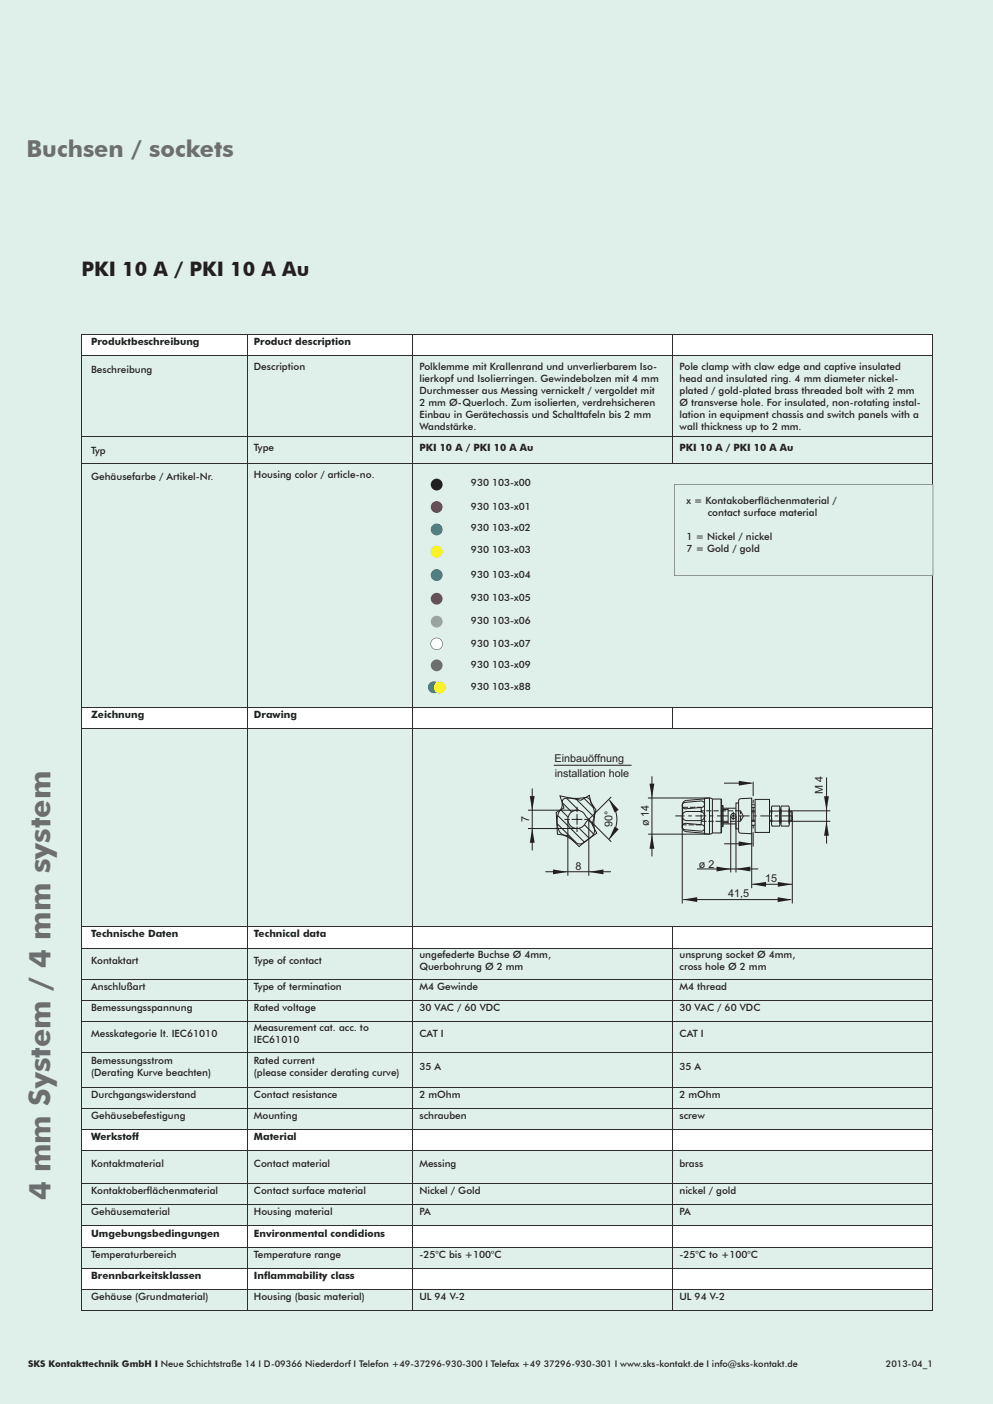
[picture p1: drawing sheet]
<svg xmlns="http://www.w3.org/2000/svg" width="210mm" height="297mm" viewBox="0 0 210 297" stroke-linecap="round" stroke-linejoin="round" font-family="sans-serif">
<defs><g id="words">
<text font-size="6.3" fill="#6d6e70" x="10.7" y="253.9" transform="rotate(-90 10.7 253.9)">4 mm System / 4 mm system</text>
<text font-size="4.9" fill="#6d6e70" x="5.6" y="33.3">Buchsen / sockets</text>
<text font-size="4.2" fill="#231f20" x="17.2" y="58.4">PKI 10 A / PKI 10 A Au</text>
<g font-size="2.3" fill="#231f20">
<text x="117.3" y="161.3">Einbauöffnung</text>
<text x="117.3" y="164.3">installation hole</text>
<text x="111.9" y="173.9" transform="rotate(-90 111.9 173.9)">7</text>
<text x="174" y="168.1" transform="rotate(-90 174 168.1)">M 4</text>
<text x="129.5" y="175" transform="rotate(-90 129.5 175)">90°</text>
<text x="137.2" y="174.8" transform="rotate(-90 137.2 174.8)">ø 14</text>
<text x="121.7" y="184">8</text>
<text x="147.8" y="183.6">ø 2</text>
<text x="154" y="189.8">41,5</text>
<text x="161.8" y="186.6">15</text>
</g>
<g font-size="2.1" fill="#231f20">
<text x="19.3" y="73.1">Produktbeschreibung</text>
<text x="53.7" y="73.1">Product description</text>
<text x="19.3" y="78.9">Beschreibung</text>
<text x="53.7" y="78.3">Description</text>
<text x="88.7" y="78.3">Polklemme mit Krallenrand und unverlierbarem Iso-</text>
<text x="88.7" y="80.9">lierkopf und Isolierringen. Gewindebolzen mit 4 mm</text>
<text x="88.7" y="83.4">Durchmesser aus Messing vernickelt / vergoldet mit</text>
<text x="143.7" y="78.3">Pole clamp with claw edge and captive insulated</text>
<text x="143.7" y="80.9">head and insulated ring. 4 mm diameter nickel-</text>
<text x="143.7" y="83.4">plated / gold-plated brass threaded bolt with 2 mm</text>
<text x="88.7" y="85.9">2 mm Ø-Querloch. Zum isolierten, verdrehsicheren</text>
<text x="88.7" y="88.5">Einbau in Gerätechassis und Schalttafeln bis 2 mm</text>
<text x="143.7" y="85.9">Ø transverse hole. For insulated, non-rotating instal-</text>
<text x="143.7" y="88.5">lation in equipment chassis and switch panels with a</text>
<text x="53.7" y="95.5">Type</text>
<text x="88.7" y="95.5">PKI 10 A / PKI 10 A Au</text>
<text x="88.7" y="91">Wandstärke.</text>
<text x="143.7" y="91">wall thickness up to 2 mm.</text>
<text x="143.7" y="95.5">PKI 10 A / PKI 10 A Au</text>
<text x="19.3" y="96">Typ</text>
<text x="19.3" y="101.7">Gehäusefarbe / Artikel-Nr.</text>
<text x="53.7" y="101.1">Housing color / article-no.</text>
<text x="99.6" y="102.8">930 103-x00</text>
<text x="99.6" y="107.8">930 103-x01</text>
<text x="143.7" y="106.1">x = Kontaktoberfächenmaterial /</text>
<text x="145.2" y="106.7">x = Kontakoberfächenmaterial /</text>
<text x="159.5" y="106.1">l</text>
<text x="160.4" y="106.7">l</text>
<text x="99.6" y="112.3">930 103-x02</text>
<text x="147.5" y="108.7">contact surface material</text>
<text x="149.7" y="109.3">contact surface material</text>
<text x="99.6" y="117.1">930 103-x03</text>
<text x="145.2" y="114.3">1 = Nickel / nickel</text>
<text x="145.2" y="116.9">7 = Gold / gold</text>
<text x="99.6" y="122.2">930 103-x04</text>
<text x="99.6" y="127.1">930 103-x05</text>
<text x="99.6" y="132.1">930 103-x06</text>
<text x="99.6" y="136.8">930 103-x07</text>
<text x="99.6" y="141.3">930 103-x09</text>
<text x="99.6" y="146">930 103-x88</text>
<text x="19.3" y="151.8">Zeichnung</text>
<text x="53.7" y="151.8">Drawing</text>
<text x="19.3" y="198.3">Technische Daten</text>
<text x="19.3" y="203.9">Kontaktart</text>
<text x="53.7" y="203.9">Type of contact</text>
<text x="53.7" y="198.3">Technical data</text>
<text x="88.7" y="202.6">ungefederte Buchse Ø 4mm,</text>
<text x="143.7" y="202.6">unsprung socket Ø 4mm,</text>
<text x="19.3" y="209.4">Anschlußart</text>
<text x="53.7" y="209.4">Type of termination</text>
<text x="88.7" y="209.4">M4 Gewinde</text>
<text x="88.7" y="205.1">Querbohrung Ø 2 mm</text>
<text x="143.7" y="209.4">M4 thread</text>
<text x="143.7" y="205.1">cross hole Ø 2 mm</text>
<text x="19.3" y="213.9">Bemessungsspannung</text>
<text x="53.7" y="213.9">Rated voltage</text>
<text x="88.7" y="213.9">30 VAC / 60 VDC</text>
<text x="143.7" y="213.9">30 VAC / 60 VDC</text>
<text x="19.3" y="219.5">Messkategorie lt. IEC61010</text>
<text x="53.7" y="218.2">Measurement cat. acc. to</text>
<text x="53.7" y="220.7">IEC61010</text>
<text x="88.7" y="219.5">CAT I</text>
<text x="143.7" y="219.5">CAT I</text>
<text x="19.3" y="225.1">Bemessungsstrom</text>
<text x="19.3" y="227.6">(Derating Kurve beachten)</text>
<text x="53.7" y="225.1">Rated current</text>
<text x="53.7" y="227.6">(please consider derating curve)</text>
<text x="88.7" y="226.4">35 A</text>
<text x="143.7" y="226.4">35 A</text>
<text x="19.3" y="232.2">Durchgangswiderstand</text>
<text x="53.7" y="232.2">Contact resistance</text>
<text x="88.7" y="232.2">2 mOhm</text>
<text x="143.7" y="232.2">2 mOhm</text>
<text x="19.3" y="236.7">Gehäusebefestigung</text>
<text x="53.7" y="236.7">Mounting</text>
<text x="88.7" y="236.7">schrauben</text>
<text x="143.7" y="236.7">screw</text>
<text x="19.3" y="241.2">Werkstoff</text>
<text x="53.7" y="241.2">Material</text>
<text x="19.3" y="246.9">Kontaktmaterial</text>
<text x="53.7" y="246.9">Contact material</text>
<text x="88.7" y="246.9">Messing</text>
<text x="143.7" y="246.9">brass</text>
<text x="19.3" y="252.6">Kontaktoberfächenmaterial</text>
<text x="19.3" y="257.1">Gehäusematerial</text>
<text x="31.1" y="252.6">l</text>
<text x="53.7" y="257.1">Housing material</text>
<text x="53.7" y="252.6">Contact surface material</text>
<text x="88.7" y="252.6">Nickel / Gold</text>
<text x="88.7" y="257.1">PA</text>
<text x="143.7" y="252.6">nickel / gold</text>
<text x="143.7" y="257.1">PA</text>
<text x="19.3" y="261.6">Umgebungsbedingungen</text>
<text x="53.7" y="261.6">Environmental condidions</text>
<text x="19.3" y="266.1">Temperaturbereich</text>
<text x="53.7" y="266.1">Temperature range</text>
<text x="88.7" y="266.1">-25°C bis +100°C</text>
<text x="143.7" y="266.1">-25°C to +100°C</text>
<text x="19.3" y="275.1">Gehäuse (Grundmaterial)</text>
<text x="19.3" y="270.6">Brennbarkeitsklassen</text>
<text x="53.7" y="275.1">Housing (basic material)</text>
<text x="53.7" y="270.6">Infammability class</text>
<text x="55.8" y="270.6">l</text>
<text x="88.7" y="275.1">UL 94 V-2</text>
<text x="143.7" y="275.1">UL 94 V-2</text>
</g>
<g font-size="1.9" fill="#231f20">
<text x="6" y="289.2">SKS Kontakttechnik GmbH I Neue Schichtstraße 14 I D-09366 Niederdorf I Telefon +49-37296-930-300 I Telefax +49 37296-930-301 I www.sks-kontakt.de I info@sks-kontakt.de</text>
<text x="187.3" y="289.2">2013-04_1</text>
</g>
</g></defs>
<g fill="#def0e9">
<path d="M0 0h210v297h-210z"/>
<path d="M5.9 96.8h6.3v157.1h-6.3z"/>
<path d="M6 287.7h194.5v4h-194.5z"/>
</g>
<path d="M17.3 70.8h35v4.5h-35zM52.3 70.8h35v4.5h-35zM87.3 70.8h55v4.5h-55zM142.3 70.8h55v4.5h-55zM17.3 149.6h35v4.5h-35zM52.3 149.6h35v4.5h-35zM87.3 149.6h55v4.5h-55zM142.3 149.6h55v4.5h-55zM17.3 196.1h35v4.5h-35zM52.3 196.1h35v4.5h-35zM87.3 196.1h55v4.5h-55zM142.3 196.1h55v4.5h-55zM17.3 239h35v4.5h-35zM52.3 239h35v4.5h-35zM87.3 239h55v4.5h-55zM142.3 239h55v4.5h-55zM17.3 259.4h35v4.5h-35zM52.3 259.4h35v4.5h-35zM87.3 259.4h55v4.5h-55zM142.3 259.4h55v4.5h-55zM17.3 268.4h35v4.5h-35zM52.3 268.4h35v4.5h-35zM87.3 268.4h55v4.5h-55zM142.3 268.4h55v4.5h-55z" fill="#fff"/>
<path d="M17.3 92.4h35v5.6h-35zM52.3 92.4h35v5.6h-35zM87.3 92.4h55v5.6h-55zM142.3 92.4h55v5.6h-55zM17.3 234.5h35v4.5h-35zM52.3 234.5h35v4.5h-35zM87.3 234.5h55v4.5h-55zM142.3 234.5h55v4.5h-55z" fill="#def0e9"/>
<g fill="none" stroke="#2e2c2d" stroke-width=".21">
<path d="M17.2 70.8h180.1M17.2 75.3h180.1M17.3 70.8v4.5M17.3 75.3v17.1M52.3 70.8v4.5M52.3 75.3v17.1M87.3 70.8v4.5M87.3 75.3v17.1M142.3 70.8v4.5M142.3 75.3v17.1M197.3 70.8v4.5M197.3 75.3v17.1"/>
<path d="M17.2 92.4h180.1M17.2 98h180.1M17.3 92.5v5.5M17.3 98.1v51.4M52.3 92.5v5.5M52.3 98.1v51.4M87.3 92.5v5.5M87.3 98.1v51.4M142.3 92.5v5.5M197.3 92.5v5.5M197.3 98.1v51.4M17.2 149.6h180.1"/>
<path d="M17.2 154.1h180.1M17.3 149.6v4.4M17.3 154.1v41.9M52.3 149.6v4.4M52.3 154.1v41.9M87.3 149.6v4.4M87.3 154.1v41.9M142.3 149.6v4.4M197.3 149.6v4.4M197.3 154.1v41.9M17.2 196.1h180.1M17.3 196.1v4.4"/>
<path d="M52.3 196.1v4.4M87.3 196.1v4.4M142.3 196.1v4.4M197.3 196.1v4.4M17.2 200.6h180.1M17.2 207.2h180.1M17.2 211.7h180.1M17.2 216.2h180.1M17.3 200.6v6.5M17.3 207.2v4.4M17.3 211.7v4.4M17.3 216.2v6.5"/>
<path d="M52.3 200.6v6.5M52.3 207.2v4.4M52.3 211.7v4.4M52.3 216.2v6.5M87.3 200.6v6.5M87.3 207.2v4.4M87.3 211.7v4.4M87.3 216.2v6.5M142.3 200.6v6.5M142.3 207.2v4.4M142.3 211.7v4.4M142.3 216.2v6.5"/>
<path d="M197.3 200.6v6.5M197.3 207.2v4.4M197.3 211.7v4.4M197.3 216.2v6.5M17.2 222.8h180.1M17.2 230h180.1M17.2 234.5h180.1M17.2 239h180.1M17.3 222.8v7.1M17.3 230v4.4M17.3 234.5v4.4M17.3 239v4.4"/>
<path d="M52.3 222.8v7.1M52.3 230v4.4M52.3 234.5v4.4M52.3 239v4.4M87.3 222.8v7.1M87.3 230v4.4M87.3 234.5v4.4M87.3 239v4.4M142.3 222.8v7.1M142.3 230v4.4M142.3 234.5v4.4M142.3 239v4.4"/>
<path d="M197.3 222.8v7.1M197.3 230v4.4M197.3 234.5v4.4M197.3 239v4.4M17.2 243.5h180.1M17.2 250.4h180.1M17.2 254.9h180.1M17.2 259.4h180.1M17.3 243.5v6.8M17.3 250.4v4.4M17.3 254.9v4.4M17.3 259.4v4.4"/>
<path d="M52.3 243.5v6.8M52.3 250.4v4.4M52.3 254.9v4.4M52.3 259.4v4.4M87.3 243.5v6.8M87.3 250.4v4.4M87.3 254.9v4.4M87.3 259.4v4.4M142.3 243.5v6.8M142.3 250.4v4.4M142.3 254.9v4.4M142.3 259.4v4.4"/>
<path d="M197.3 243.5v6.8M197.3 250.4v4.4M197.3 254.9v4.4M197.3 259.4v4.4M17.2 263.9h180.1M17.2 268.4h180.1M17.2 272.9h180.1M17.2 277.4h180.1M17.3 263.9v4.4M17.3 268.4v4.4M17.3 272.9v4.4M52.3 263.9v4.4"/>
<path d="M52.3 268.4v4.4M52.3 272.9v4.4M87.3 263.9v4.4M87.3 268.4v4.4M87.3 272.9v4.4M142.3 263.9v4.4M142.3 268.4v4.4M142.3 272.9v4.4M197.3 263.9v4.4M197.3 268.4v4.4M197.3 272.9v4.4"/>
</g>
<g fill="#def0e9">
<path d="M5.6 29.5h118.9v6.2h-118.9z"/>
<path d="M17.2 55.2h49.5v5.6h-49.5z"/>
</g>
<circle cx="92.3" cy="102.5" r="1.25" fill="#231f20"/>
<circle cx="92.3" cy="107.3" r="1.25" fill="#d2232a"/>
<circle cx="92.3" cy="112" r="1.25" fill="#007dbd"/>
<circle cx="92.3" cy="116.7" r="1.25" fill="#fff200"/>
<circle cx="92.3" cy="121.7" r="1.25" fill="#1e816d"/>
<circle cx="92.3" cy="126.7" r="1.25" fill="#865a46"/>
<circle cx="92.3" cy="131.5" r="1.25" fill="#95a2ab"/>
<circle cx="92.3" cy="136.2" r="1.25" fill="#fff"/>
<path d="M91.3 135.5a1.27 1.27 0 0 1 2.2 .1 1.27 1.27 0 0 1-1.2 1.8 1.21 1.21 0 0 0 1.1-1.7 1.21 1.21 0 0 0-2-.3 1.21 1.21 0 0 0 .6 2h.3a1.21 1.21 0 0 1-1.1-.6 1.21 1.21 0 0 1 .1-1.3z" fill="#231f20"/>
<circle cx="92.3" cy="140.8" r="1.25" fill="#705895"/>
<g fill="#def0e9">
<path d="M99.6 101.2h14.4v2.1h-14.4z"/>
<path d="M99.6 106.2h14.4v2.1h-14.4z"/>
<path d="M99.6 110.7h14.4v2.1h-14.4z"/>
<path d="M99.6 115.5h14.4v2h-14.4z"/>
<path d="M99.6 120.6h14.4v2h-14.4z"/>
<path d="M99.6 125.5h14.4v2h-14.4z"/>
<path d="M99.6 130.5h14.4v2h-14.4z"/>
<path d="M99.6 135.2h14.4v2.1h-14.4z"/>
<path d="M99.6 139.7h14.4v2.1h-14.4z"/>
<path d="M142.6 102.5h54.7v19.3h-54.7z"/>
</g>
<path d="M142.5 102.5h54.8v19.3h-54.7l-.1-19.3 .1 19.2h54.6v-19.1z" fill="#231f20"/>
<circle cx="91.7" cy="145.4" r="1.25" fill="#1e816d"/>
<circle cx="92.9" cy="145.4" r="1.25" fill="#fff200"/>
<path d="M99.6 144.4h14.4v2.1h-14.4z" fill="#def0e9"/>
<g fill="none" stroke="#231f20" stroke-width=".21">
<path d="M137 168.8h13M137.1 176.5h12.9M137.9 164.2v17M144.3 172.7v18.4M153.1 165.7h5.8M154.5 172.7v11.9M155.6 172.7v11.9M159 176.4v11.5M167.3 171.5h8.3M167.3 173.8h8.3M167.5 172.8v18.3M174.8 164.5v14"/>
<path d="M144.5 190.3h22.7M149.5 183.8h10.8M159.1 187.1h8.4"/>
</g>
<path d="M159.3 165.4v14.3" fill="none" stroke="#231f20" stroke-width=".21" stroke-dasharray="3 .8 .8 .8" stroke-linecap="butt"/>
<g fill="#231f20">
<path d="M137.9 176.5l.5 3.1h-1.1z"/>
<path d="M137.3 165.8h1.1l-.5 3.1z"/>
<path d="M155.6 183.8l3.1-.5v1.1z"/>
<path d="M151.5 183.3l3.1 .6-3.1 .5z"/>
</g>
<path d="M153.1 178.5h5.8" fill="none" stroke="#231f20" stroke-width=".21"/>
<g fill="#231f20">
<path d="M158.9 187.1l3.1-.5v1z"/>
<path d="M164.5 186.6l3.1 .5-3.1 .5z"/>
<path d="M164.4 189.8l3.1 .5-3.1 .5z"/>
<path d="M144.3 190.3l3.1-.5v1z"/>
<path d="M174.8 173.7l.5 3.1h-1z"/>
<path d="M174.3 168.5h1l-.5 3z"/>
<path d="M156.2 178l3.1 .5-3.1 .5z"/>
<path d="M156.2 165.2l3.1 .5-3.1 .5z"/>
</g>
<path d="M144.4 170.8h3.9M148.3 173.8h8.3M148.3 170.8v3.7M148.3 174.5h-3.9M156.6 171.5l.6 1.2M156.6 171.5h-8.3M156.6 173.8v-2.3M157.2 172.7l-.6 1.1" fill="none" stroke="#231f20" stroke-width=".21" stroke-dasharray="1.1 .4" stroke-linecap="butt"/>
<g fill="none" stroke="#231f20" stroke-width=".21">
<path d="M111.7 175.3h10.3M111.7 171.4h10.3M112.5 166.8v13.1M120.1 173.4v11.9M124.5 173.4v11.9M124.5 173.4l4.8 4.7M129.3 168.6l-4.8 4.8M144.4 170.8v3.7M144.5 169.9l.5-.2 3.3-.2a.69 .69 0 0 1 .7 .6 .69 .69 0 0 1-.6 .7l-3.4 .3a.69 .69 0 0 1-.7-.4 .69 .69 0 0 1 .2-.8zM144.5 174.4l.5-.2 3.4 .3a.69 .69 0 0 1 .6 .7 .69 .69 0 0 1-.7 .6l-3.3-.2a.69 .69 0 0 1-.7-.5 .69 .69 0 0 1 .2-.7zM144.6 172l.6-.3h2.8a.97 .97 0 0 1 1 1 .97 .97 0 0 1-1 .9h-2.8a.97 .97 0 0 1-.9-.6 .97 .97 0 0 1 .3-1zM148.9 169l-4 .4-.5 .4-.1 .5v4.7l.3 .7 .6 .3 3.7 .3"/>
<path d="M149 168.8v7.6l1 .1M149 168.9l1.1-.1 .5 .3M150 168.8v7.7M150.6 169.1v7.2l-.6 .2M150.6 169.1l2 .1v6.9l-2 .1M152.5 169.1v7.2M152.5 170.4h.4v4.5M152.9 174.3h2.7M152.9 170.4v4.5h-.4M152.9 171.3h1.1M152.9 174h1.1M152.9 171h2.7"/>
<path d="M154 171v3.3M155.6 172.6v2.8h.6M156.2 169.9h-.6v2.7M156.3 169.1l2.7-.2v7.5l-2.4-.1-.4-.3v-6.6zM159 174.6h.7M159 173.8h.7M159 171.8h.7M159 173.5h.7M159 170.8h.7M159 170.3h.7M159 171.5h.7M159.7 172.6v3.5h3v-3.5"/>
<path d="M159.7 172.6v-3.5h3v3.5M162.7 173.8h.4M162.7 171.8h.4M162.7 173.5h.4M162.7 171.5h.4M163.1 171.1v3.1M163.2 170.5h1.6l.1 .6-.1 3.7h-1.6zM163.2 171.6h1.6M163.2 173.7h1.6M164.9 173.8h.2M164.9 171.8h.2M164.9 173.5h.2"/>
<path d="M164.9 171.5h.2M164.9 171.1v3.1M165.1 171.1v3.1M165.2 170.5h1.6l.1 .6-.1 3.7h-1.6zM165.2 171.6h1.6M165.2 173.7h1.6M166.9 171.5h.4l.2 .3v1.7l-.2 .3h-.4M166.9 171.1v3.1zM166.9 171.8h.4M166.9 173.5h.5M167.3 171.5v2.3M115.3 184.4h13.9"/>
<path d="M149.5 183.8h-2.1"/>
<circle cx="155.1" cy="172.7" r=".55"/>
</g>
<path d="M155.1 171.8l-.1 1.7M167.6 172.6h-24.8" fill="none" stroke="#231f20" stroke-width=".21" stroke-dasharray="2.3 .8 .8 .8" stroke-linecap="butt"/>
<g fill="#231f20">
<path d="M112.5 175.2l.6 3.1h-1.1z"/>
<path d="M112 168.4h1.1l-.6 3.1z"/>
<path d="M124.5 184.5l3.1-.6v1.1z"/>
<path d="M116.9 183.9l3.1 .6-3.1 .5z"/>
</g>
<path d="M128.9 169.3a5.9 5.9 0 0 1-.1 8.1" fill="none" stroke="#231f20" stroke-width=".21"/>
<g fill="#231f20">
<path d="M128.7 169l2.1 2.3-.8 .6z"/>
<path d="M130 174.9l.8 .5-2.1 2.3z"/>
</g>
<path d="M122 173.4v-3M122 173.4h-2.9M122 173.4h2.9M122 173.4v2.9" fill="none" stroke="#231f20" stroke-width=".21" stroke-dasharray="1.1 .4" stroke-linecap="butt"/>
<g fill="none" stroke="#231f20" stroke-width=".21">
<path d="M117.1 161.9h16.5M117.9 174.3l3.9 4M118 172.6l5.6 5.6M118.4 168.4l4.4 .9 1.8-1 .4 1.6 1 1.5-.8 3 1 1.9-3.7 2.8-2.3-2.3-2.3-.3-.3-4.6 1.7-1zM118.6 171.3l1.5 1.6M118.9 169.9l2 1.9M119.1 169.1l.8-.2h2.2l1.3-.1a1.18 1.18 0 0 1 1.6 1.1 6 6 0 0 1 .6 4.1v.5a2.39 2.39 0 0 1-1.4 3.2 1.87 1.87 0 0 1-2.5 .6l-2.1-1.4a2.59 2.59 0 0 1-1.8-2.9 4.2 4.2 0 0 1 1-3.2l.1-1.3zM119.8 168.9l2.6 2.5M120.6 172a1.94 1.94 0 0 1 3.2 .7l.7 .7-.7 .6a1.94 1.94 0 0 1-2.8 1 1.94 1.94 0 0 1-.4-3zM121.7 168.9l4 4M122.5 175.2l2.2 2.2M123.4 168.8l2.2 2.2"/>
<path d="M123.6 174.5l2 2M124.4 173.5l1.3 1.2"/>
</g>
<use href="#words"/>
</svg>
